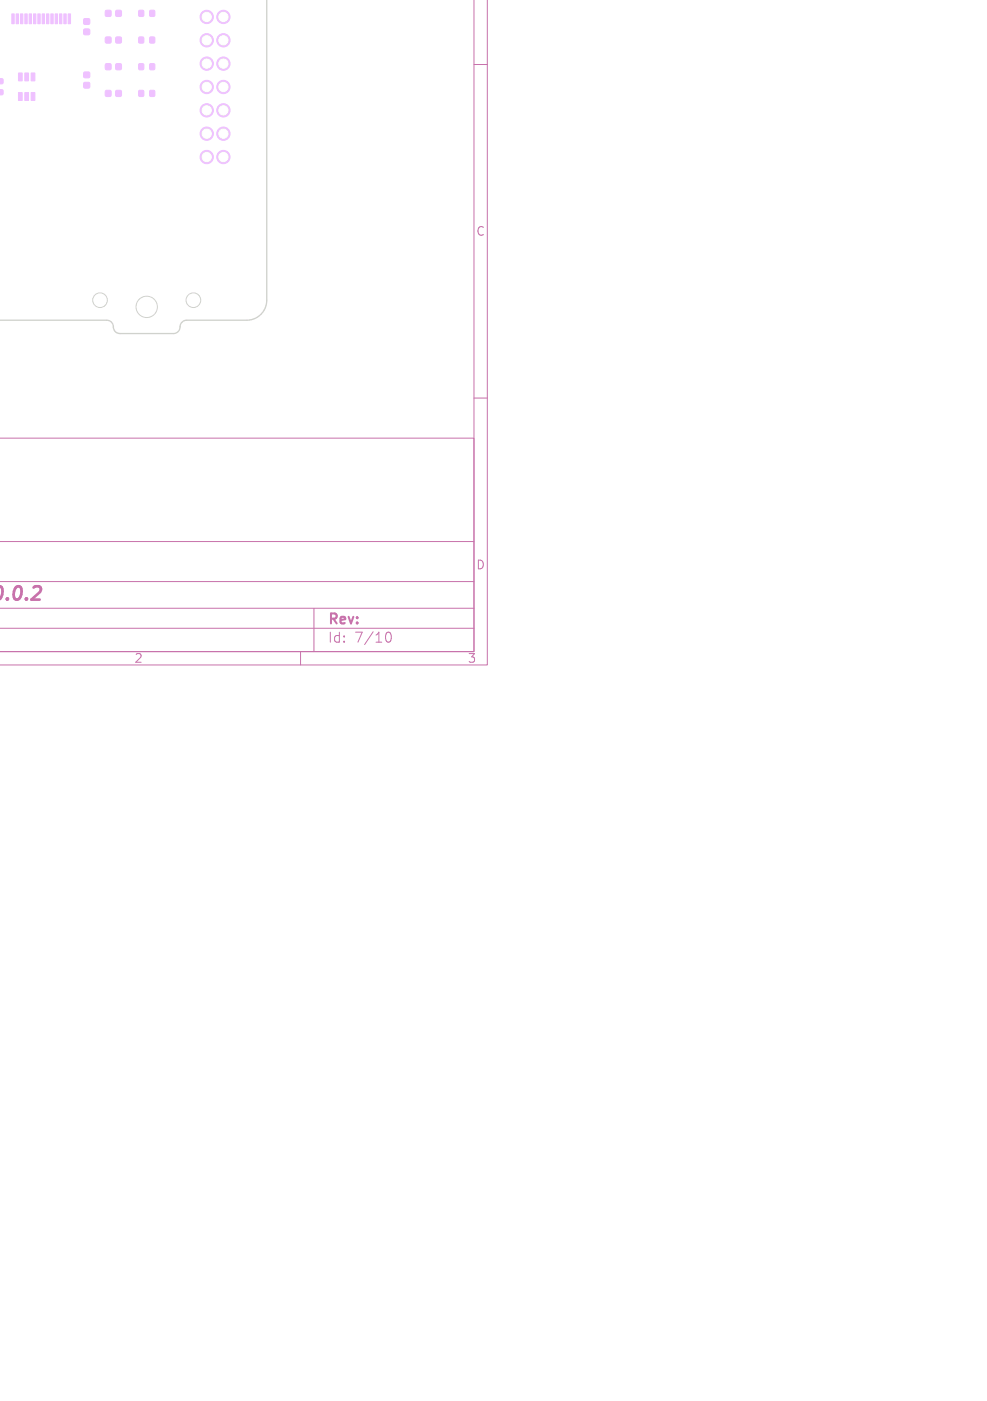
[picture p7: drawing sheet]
<svg xmlns="http://www.w3.org/2000/svg" width="148mm" height="210mm" viewBox="0 0 148 210" stroke-linecap="round" stroke-linejoin="round" font-family="sans-serif">
<defs><g id="words">
<text font-size="2.8" fill="#c872ab" x=".1" y="90.6">0.0.2</text>
<g font-size="2.1" fill="#c872ab">
<text x="49.1" y="94">Rev:</text>
<text x="49.1" y="96.6">Id:</text>
<text x="53.2" y="96.6">7/10</text>
</g>
<g font-size="1.8" fill="#c872ab">
<text x="71.3" y="35.5">C</text>
<text x="71.3" y="85.5">D</text>
<text x="20.1" y="99.6">2</text>
<text x="70.1" y="99.6">3</text>
</g>
</g></defs>
<path d="M71.1 0v97.7h-71.1h71.1v-32h-71.1M73.1 0v99.7h-73.1M71.1 9.7h2M71.1 59.7h2M0 94.2h71.1M0 91.2h71.1M0 87.2h71.1M0 81.2h71.1M45.1 97.7v2M47.1 91.2v6.5M57.8 95.3a.55 .55 0 0 1 .4-.5h.1a.94 .94 0 0 1 0 1.5h-.1a.55 .55 0 0 1-.4-.6" fill="none" stroke="#c872ab" stroke-width=".15"/>
<g fill="#efc1ff" stroke="#efc1ff" stroke-width=".15">
<path d="M20.8 9.6h.7v.8h-.7z"/>
<path d="M22.5 9.6h.7v.8h-.7z"/>
<path d="M12.6 12.4h.8v.8h-.8z"/>
<path d="M12.6 10.8h.8v.8h-.8z"/>
<path d="M17.4 5.6h.8v.8h-.8z"/>
<path d="M15.8 5.6h.8v.8h-.8z"/>
<path d="M-.1 13.4h.5l.1 .1v.5l-.1 .2h-.5z"/>
<path d="M-.1 11.8h.5l.1 .1v.5l-.1 .2h-.5z"/>
<path d="M17.4 1.6h.8v.8h-.8z"/>
<path d="M15.8 1.6h.8v.8h-.8z"/>
<path d="M12.6 4.4h.8v.8h-.8z"/>
<path d="M12.6 2.8h.8v.8h-.8z"/>
<path d="M4.7 10.9h.5v1.2h-.5z"/>
<path d="M3.7 10.9h.6v1.2h-.6z"/>
<path d="M2.8 10.9h.5v1.2h-.5z"/>
<path d="M2.8 13.9h.5v1.2h-.5z"/>
<path d="M3.7 13.9h.6v1.2h-.6z"/>
<path d="M4.7 13.9h.5v1.2h-.5z"/>
<path d="M17.4 13.6h.8v.8h-.8z"/>
<path d="M15.8 13.6h.8v.8h-.8z"/>
<path d="M1.8 2.1h.3v1.5h-.3z"/>
<path d="M2.4 2.1h.4v1.5h-.4z"/>
<path d="M3.1 2.1h.3v1.5h-.3z"/>
<path d="M3.7 2.1h.4v1.5h-.4z"/>
<path d="M4.4 2.1h.3v1.5h-.3z"/>
<path d="M5 2.1h.4v1.5h-.4z"/>
<path d="M5.7 2.1h.3v1.5h-.3z"/>
<path d="M6.3 2.1h.4v1.5h-.4z"/>
<path d="M7 2.1h.3v1.5h-.3z"/>
<path d="M7.6 2.1h.4v1.5h-.4z"/>
<path d="M8.3 2.1h.3v1.5h-.3z"/>
<path d="M8.9 2.1h.4v1.5h-.4z"/>
<path d="M9.6 2.1h.3v1.5h-.3z"/>
<path d="M10.2 2.1h.4v1.5h-.4z"/>
<path d="M20.8 1.6h.7v.8h-.7z"/>
<path d="M22.5 1.6h.7v.8h-.7z"/>
<path d="M17.4 9.6h.8v.8h-.8z"/>
<path d="M15.8 9.6h.8v.8h-.8z"/>
<path d="M20.8 5.6h.7v.8h-.7z"/>
<path d="M22.5 5.6h.7v.8h-.7z"/>
<path d="M20.8 13.6h.7v.8h-.7z"/>
<path d="M22.5 13.6h.7v.8h-.7z"/>
<circle cx="31" cy="23.5" r="1"/>
<circle cx="31" cy="20" r="1"/>
<circle cx="31" cy="16.5" r="1"/>
<circle cx="31" cy="13" r="1"/>
<circle cx="31" cy="9.5" r="1"/>
<circle cx="31" cy="6" r="1"/>
<circle cx="31" cy="2.5" r="1"/>
<circle cx="33.5" cy="23.5" r="1"/>
<circle cx="33.5" cy="20" r="1"/>
<circle cx="33.5" cy="16.5" r="1"/>
<circle cx="33.5" cy="13" r="1"/>
<circle cx="33.5" cy="9.5" r="1"/>
<circle cx="33.5" cy="6" r="1"/>
<circle cx="33.5" cy="2.5" r="1"/>
</g>
<path d="M40 0v45a3 3 0 0 1-3 3h-9a1.16 1.16 0 0 0-1.1 1.3l-.3 .5-.5 .2h-8.1a1.16 1.16 0 0 1-1.1-1.3l-.3-.5-.6-.2h-16.1" fill="none" stroke="#d0d2cd" stroke-width=".2"/>
<g fill="none" stroke="#d0d2cd" stroke-width=".15">
<circle cx="15" cy="45" r="1.1"/>
<circle cx="22" cy="46" r="1.6"/>
<circle cx="29" cy="45" r="1.1"/>
</g>
<g fill="#d0d2cd" stroke="#d0d2cd" stroke-width=".15">
<circle cx="31" cy="23.5" r=".7"/>
<circle cx="31" cy="20" r=".7"/>
<circle cx="31" cy="16.5" r=".7"/>
<circle cx="31" cy="13" r=".7"/>
<circle cx="31" cy="9.5" r=".7"/>
<circle cx="31" cy="6" r=".7"/>
<circle cx="31" cy="2.5" r=".7"/>
<circle cx="33.5" cy="23.5" r=".7"/>
<circle cx="33.5" cy="20" r=".7"/>
<circle cx="33.5" cy="16.5" r=".7"/>
<circle cx="33.5" cy="13" r=".7"/>
<circle cx="33.5" cy="9.5" r=".7"/>
<circle cx="33.5" cy="6" r=".7"/>
<circle cx="33.5" cy="2.5" r=".7"/>
</g>
<g fill="#fff" stroke="#fff" stroke-width=".15">
<circle cx="31" cy="23.5" r=".7"/>
<circle cx="31" cy="20" r=".7"/>
<circle cx="31" cy="16.5" r=".7"/>
<circle cx="31" cy="13" r=".7"/>
<circle cx="31" cy="9.5" r=".7"/>
<circle cx="31" cy="6" r=".7"/>
<circle cx="31" cy="2.5" r=".7"/>
<circle cx="33.5" cy="23.5" r=".7"/>
<circle cx="33.5" cy="20" r=".7"/>
<circle cx="33.5" cy="16.5" r=".7"/>
<circle cx="33.5" cy="13" r=".7"/>
<circle cx="33.5" cy="9.5" r=".7"/>
<circle cx="33.5" cy="6" r=".7"/>
<circle cx="33.5" cy="2.5" r=".7"/>
</g>
<use href="#words"/>
</svg>
